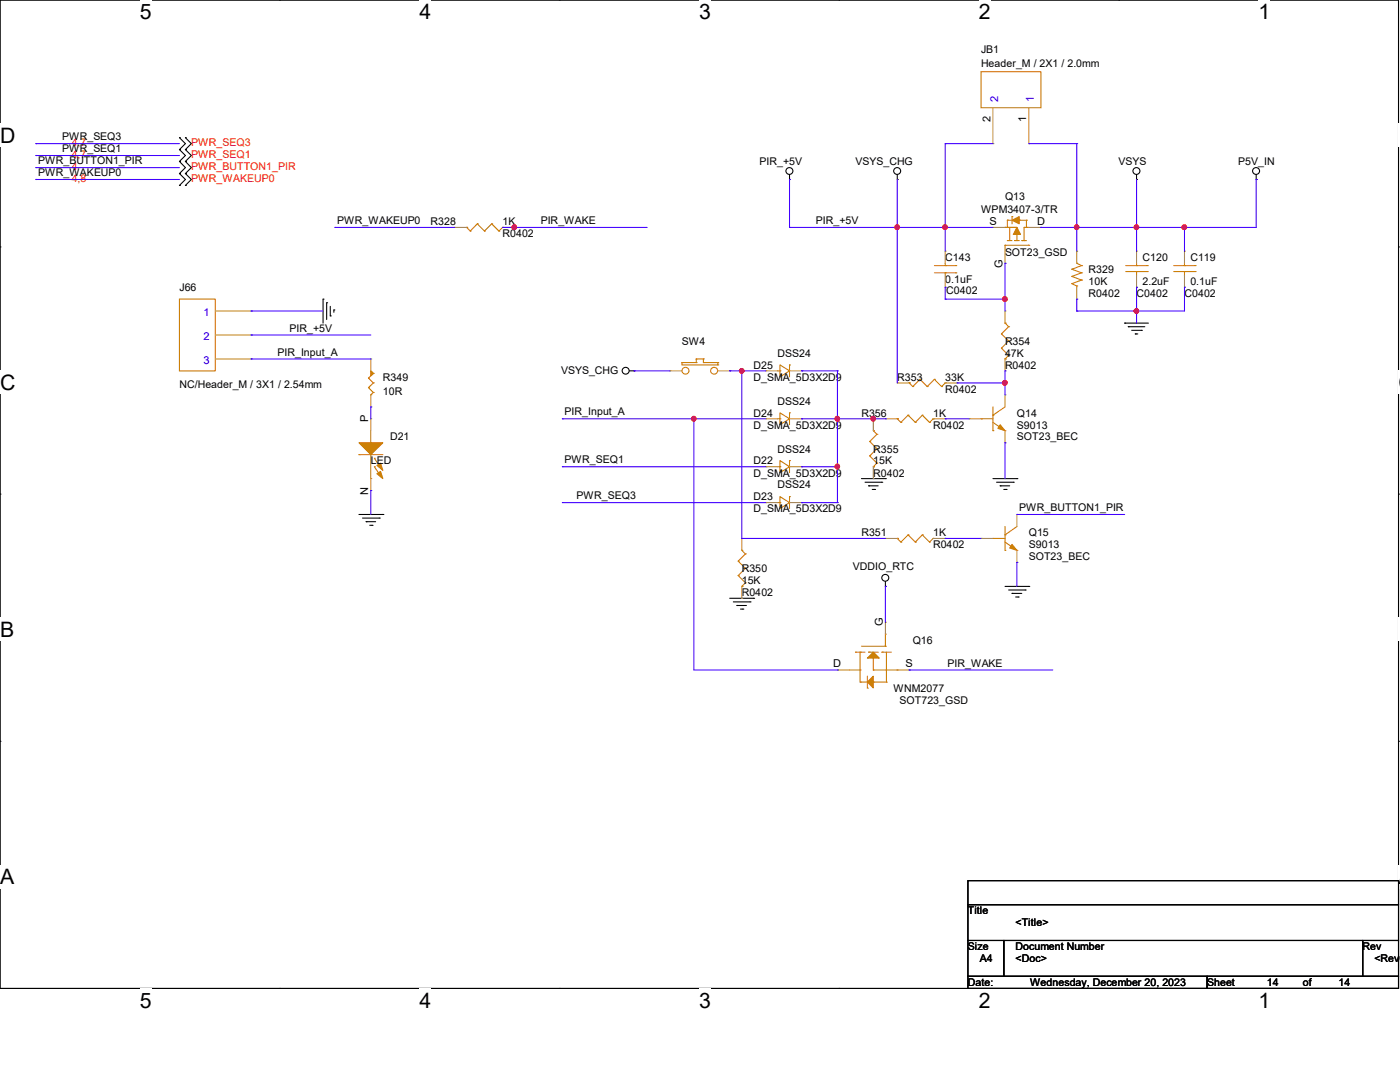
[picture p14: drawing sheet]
<svg xmlns="http://www.w3.org/2000/svg" width="279mm" height="216mm" viewBox="0 0 279 216" stroke-linecap="round" stroke-linejoin="round" font-family="sans-serif">
<defs><g id="words">
<g font-size="4.2">
<text x="27.9" y="3.8">5</text>
<text x="83.7" y="3.8">4</text>
<text x="139.5" y="3.8">3</text>
<text x="195.3" y="3.8">2</text>
<text x="251.2" y="3.8">1</text>
<text x="0" y="28.4">D</text>
<text x="0" y="77.7">C</text>
<text x="279.1" y="77.7">C</text>
<text x="0" y="127">B</text>
<text x="0" y="176.4">A</text>
<text x="279.1" y="176.4">A</text>
<text x="27.9" y="201">5</text>
<text x="83.7" y="201">4</text>
<text x="139.5" y="201">3</text>
<text x="195.3" y="201">2</text>
<text x="251.2" y="201">1</text>
</g>
<g font-size="2.2" fill="#00c">
<text x="199.2" y="20.3" transform="rotate(-90 199.2 20.3)">2</text>
<text x="206.3" y="20.3" transform="rotate(-90 206.3 20.3)">1</text>
<text x="40.6" y="63.1">1</text>
<text x="40.6" y="67.9">2</text>
<text x="40.6" y="72.6">3</text>
</g>
<g font-size="2.2">
<text x="197.7" y="24.4" transform="rotate(-90 197.7 24.4)">2</text>
<text x="204.8" y="24.4" transform="rotate(-90 204.8 24.4)">1</text>
<text x="197.5" y="44.9">S</text>
<text x="207" y="44.9">D</text>
<text x="200.1" y="53.5" transform="rotate(-90 200.1 53.5)">G</text>
<text x="73.5" y="84.3" transform="rotate(-90 73.5 84.3)">P</text>
<text x="73.5" y="98.8" transform="rotate(-90 73.5 98.8)">N</text>
<text x="176.2" y="124.9" transform="rotate(-90 176.2 124.9)">G</text>
<text x="166.3" y="133.2">D</text>
<text x="180.7" y="133.2">S</text>
</g>
<g font-size="2.1">
<text x="195.8" y="10.5">JB1</text>
<text x="195.8" y="13.4">Header_M / 2X1 / 2.0mm</text>
<text x="12.4" y="28">PWR_SEQ3</text>
<text x="7.6" y="32.8">PWR_BUTTON1_PIR</text>
<text x="7.6" y="35.1">PWR_WAKEUP0</text>
<text x="12.4" y="30.4">PWR_SEQ1</text>
<text x="151.6" y="33">PIR_+5V</text>
<text x="170.7" y="33">VSYS_CHG</text>
<text x="223.2" y="33">VSYS</text>
<text x="247.1" y="33">P5V_IN</text>
<text x="200.6" y="39.9">Q13</text>
<text x="67.3" y="44.7">PWR_WAKEUP0</text>
<text x="85.9" y="44.9">R328</text>
<text x="100.3" y="44.9">1K</text>
<text x="100.3" y="47.3">R0402</text>
<text x="107.9" y="44.7">PIR_WAKE</text>
<text x="162.8" y="44.7">PIR_+5V</text>
<text x="195.8" y="42.5">WPM3407-3/TR</text>
<text x="188.6" y="52.1">C143</text>
<text x="200.6" y="51.1">SOT23_GSD</text>
<text x="228" y="52.1">C120</text>
<text x="237.6" y="52.1">C119</text>
<text x="35.8" y="58">J66</text>
<text x="188.6" y="56.4">0.1uF</text>
<text x="188.8" y="58.8">C0402</text>
<text x="217.3" y="54.5">R329</text>
<text x="217.3" y="56.9">10K</text>
<text x="217.3" y="59.3">R0402</text>
<text x="226.8" y="59.3">C0402</text>
<text x="228" y="56.9">2.2uF</text>
<text x="236.4" y="59.3">C0402</text>
<text x="237.6" y="56.9">0.1uF</text>
<text x="55.4" y="71">PIR_Input_A</text>
<text x="57.8" y="66.2">PIR_+5V</text>
<text x="136.1" y="68.8">SW4</text>
<text x="155.2" y="71.2">DSS24</text>
<text x="200.6" y="68.8">R354</text>
<text x="200.6" y="71.2">47K</text>
<text x="35.8" y="77.4">NC/Header_M / 3X1 / 2.54mm</text>
<text x="76.4" y="75.9">R349</text>
<text x="112" y="74.5">VSYS_CHG</text>
<text x="150.4" y="73.6">D25</text>
<text x="150.4" y="75.9">D_SMA_5D3X2D9</text>
<text x="179.1" y="75.9">R353</text>
<text x="188.6" y="75.9">33K</text>
<text x="200.6" y="73.6">R0402</text>
<text x="76.4" y="78.8">10R</text>
<text x="112.7" y="82.9">PIR_Input_A</text>
<text x="150.4" y="83.1">D24</text>
<text x="155.2" y="80.7">DSS24</text>
<text x="171.9" y="83.1">R356</text>
<text x="186.2" y="83.1">1K</text>
<text x="188.6" y="78.4">R0402</text>
<text x="202.9" y="83.1">Q14</text>
<text x="77.9" y="87.9">D21</text>
<text x="150.4" y="85.5">D_SMA_5D3X2D9</text>
<text x="186.2" y="85.5">R0402</text>
<text x="202.9" y="85.5">S9013</text>
<text x="202.9" y="87.9">SOT23_BEC</text>
<text x="74" y="92.7">LED</text>
<text x="112.7" y="92.5">PWR_SEQ1</text>
<text x="150.4" y="92.7">D22</text>
<text x="150.4" y="95.1">D_SMA_5D3X2D9</text>
<text x="155.2" y="90.3">DSS24</text>
<text x="174.3" y="90.3">R355</text>
<text x="174.3" y="92.7">15K</text>
<text x="174.3" y="95.1">R0402</text>
<text x="115.1" y="99.6">PWR_SEQ3</text>
<text x="150.4" y="99.8">D23</text>
<text x="155.2" y="97.5">DSS24</text>
<text x="203.4" y="102">PWR_BUTTON1_PIR</text>
<text x="150.4" y="102.2">D_SMA_5D3X2D9</text>
<text x="171.9" y="107">R351</text>
<text x="186.2" y="107">1K</text>
<text x="205.3" y="107">Q15</text>
<text x="170.2" y="113.7">VDDIO_RTC</text>
<text x="186.2" y="109.4">R0402</text>
<text x="205.3" y="109.4">S9013</text>
<text x="205.3" y="111.8">SOT23_BEC</text>
<text x="148" y="114.2">R350</text>
<text x="148" y="116.5">15K</text>
<text x="148" y="119">R0402</text>
<text x="182.2" y="128.5">Q16</text>
<text x="189.1" y="133">PIR_WAKE</text>
<text x="178.3" y="138">WNM2077</text>
<text x="179.5" y="140.4">SOT723_GSD</text>
<text x="193.2" y="182.5">Title</text>
<text x="202.7" y="184.8">&lt;Title&gt;</text>
<text x="193.2" y="189.6">Size</text>
<text x="195.5" y="192">A4</text>
<text x="202.7" y="189.6">Document Number</text>
<text x="202.7" y="192">&lt;Doc&gt;</text>
<text x="271.9" y="189.6">Rev</text>
<text x="274.3" y="192">&lt;RevC</text>
<text x="193.2" y="196.8">Date:</text>
<text x="205.6" y="196.8">Wednesday, December 20, 2023</text>
<text x="240.9" y="196.8">Sheet</text>
<text x="252.9" y="196.8">14</text>
<text x="260" y="196.8">of</text>
<text x="267.2" y="196.8">14</text>
</g>
<g font-size="2.1" fill="#f00">
<text x="14.3" y="29.2">4,7</text>
<text x="38.2" y="29.2">PWR_SEQ3</text>
<text x="14.3" y="31.5">4,7</text>
<text x="14.3" y="34">4</text>
<text x="38.2" y="31.5">PWR_SEQ1</text>
<text x="38.2" y="34">PWR_BUTTON1_PIR</text>
<text x="14.3" y="36.3">4,8</text>
<text x="38.2" y="36.3">PWR_WAKEUP0</text>
</g>
</g></defs>
<path d="M0 0h279.1v197.2h-279.1z" fill="none" stroke="#000" stroke-width=".21"/>
<g fill="#fff">
<path d="M27.9 0h2.4v4.7h-2.4z"/>
<path d="M27.9 197.2h2.4v4.8h-2.4z"/>
</g>
<path d="M55.8 0h.1M55.8 197.2h.1" fill="none" stroke="#000" stroke-width=".21"/>
<g fill="#fff">
<path d="M83.7 0h2.4v4.7h-2.4z"/>
<path d="M83.7 197.2h2.4v4.8h-2.4z"/>
</g>
<path d="M111.6 0h.1M111.6 197.2h.1" fill="none" stroke="#000" stroke-width=".21"/>
<g fill="#fff">
<path d="M139.5 0h2.4v4.7h-2.4z"/>
<path d="M139.5 197.2h2.4v4.8h-2.4z"/>
</g>
<path d="M167.4 0h.1M167.4 197.2h.1" fill="none" stroke="#000" stroke-width=".21"/>
<g fill="#fff">
<path d="M195.3 0h2.4v4.7h-2.4z"/>
<path d="M195.3 197.2h2.4v4.8h-2.4z"/>
</g>
<path d="M223.3 0h.1M223.3 197.2h.1" fill="none" stroke="#000" stroke-width=".21"/>
<g fill="#fff">
<path d="M251.2 0h2.3v4.7h-2.3z"/>
<path d="M251.2 197.2h2.3v4.8h-2.3z"/>
<path d="M0 24.6h3v4.8h-3z"/>
<path d="M279.1 24.6h.3v4.8h-.3z"/>
<path d="M0 73.9h3v4.8h-3z"/>
<path d="M279.1 73.9h.3v4.8h-.3z"/>
</g>
<path d="M0 49.3h.1M279.1 49.3h.1" fill="none" stroke="#000" stroke-width=".21"/>
<g fill="#fff">
<path d="M0 123.2h2.8v4.8h-2.8z"/>
<path d="M279.1 123.2h.3v4.8h-.3z"/>
</g>
<path d="M0 98.6h.1M279.1 98.6h.1" fill="none" stroke="#000" stroke-width=".21"/>
<g fill="#fff">
<path d="M0 172.6h2.8v4.7h-2.8z"/>
<path d="M279 172.6h.4v4.7h-.4z"/>
</g>
<g fill="none" stroke="#000" stroke-width=".21">
<path d="M35.8 32.2h.1M35.8 29.8h.1M35.8 34.6h.1M35.8 37h.1M35.8 27.5h.1M35.8 29.8l1.2 1.2-1.2 1.2M35.8 32.2l1.2 1.2-1.2 1.2M35.8 34.6l1.2 1.2-1.2 1.2M35.8 27.5l1.2 1.2-1.2 1.1M37 32.2h.1M37 29.8h.1M37 34.6h.1"/>
<path d="M37 37h.1M37 27.5h.1M37 29.8l1.2 1.2-1.2 1.2M37 32.2l1.2 1.2-1.2 1.2M37 34.6l1.2 1.2-1.2 1.2M37 27.5l1.2 1.2-1.2 1.1M157.6 35.8h.1M157.6 34.8v1M179.1 35.8h.1M179.1 34.8v1M226.8 35.8h.1M226.8 34.8v1"/>
<path d="M250.7 35.8h.1M250.7 34.8v1M64.5 59.7h.1M64.5 59.7v4.8M65.2 60.4h.1M65.2 60.4v3.4M65.9 63h.1M65.9 61.1v1.9M66.6 61.8h.1M66.6 61.8v.5M125.6 74h.9M126.5 74h.1"/>
<path d="M224.5 64.5h.1M224.5 64.5h4.7M225.2 65.2h.1M225.2 65.2h3.3M225.8 65.9h2M226.6 66.6h.1M226.6 66.6h.5M227.8 65.9h.1M171.9 95.5h4.8M172.6 96.2h3.4M173.4 96.9h.1M173.4 96.9h1.9"/>
<path d="M174.1 97.7h.4M174.5 97.7h.1M176 96.2h.1M176.7 95.5h.1M198.2 95.5h4.7M198.9 96.2h3.3M199.6 96.9h.1M199.6 96.9h1.9M200.3 97.7h.5M200.8 97.7h.1M202.2 96.2h.1M202.9 95.5h.1"/>
<path d="M71.6 102.7h4.8M72.3 103.4h3.4M73.1 104.1h.1M73.1 104.1h1.9M73.8 104.8h.5M74.3 104.8h.1M75.7 103.4h.1M76.4 102.7h.1M145.6 119.4h4.8M150.4 119.4h.1M176.7 117h.1M176.7 116v1"/>
<path d="M200.6 117h4.7M201.3 117.7h3.3M202 118.4h.1M202 118.4h1.9M202.7 119.1h.5M203.2 119.1h.1M204.6 117.7h.1M205.3 117h.1M146.3 120.1h3.4M147.1 120.8h.1M147.1 120.8h1.9M147.8 121.5h.5"/>
<path d="M148.3 121.5h.1M149.7 120.1h.1M0 147.9h.1M279.1 147.9h.1M193.2 175.7h85.9v4.8h-85.9zM193.2 180.5h85.9v7.2h-85.9zM193.2 187.7h7.1v7.1h-7.1zM193.2 194.8h47.7v2.4h-47.7zM200.3 187.7h71.6v7.1h-71.6zM240.9 194.8h38.2v2.4h-38.2zM271.9 187.7h7.2v7.1h-7.2z"/>
<circle cx="157.6" cy="34.1" r=".69"/>
<circle cx="179.1" cy="34.1" r=".69"/>
<circle cx="226.8" cy="34.1" r=".69"/>
<circle cx="250.7" cy="34.1" r=".69"/>
<circle cx="124.9" cy="74" r=".69"/>
<circle cx="176.7" cy="115.3" r=".69"/>
</g>
<g fill="none" stroke="#cc8006" stroke-width=".21">
<path d="M195.8 14.3h11.9v7.2h-11.9zM35.8 59.7h7.2v14.3h-7.2zM93.1 45.4h.1M93.1 45.4l.8 .7M93.9 46.1h.1M95.2 44.7h.1M95.2 44.7l1.5 1.4M95.2 44.7l-1.3 1.4M96.7 46.1h.1M98.1 44.7h.1M98.1 44.7l1.5 1.4M98.1 44.7l-1.4 1.4"/>
<path d="M99.6 46.1h.1M100.3 45.4h.1M100.3 45.4l-.7 .7M186.5 54.4h4.3M186.5 53h4.3M188.6 53h.1M188.6 54.4h.1M188.6 52.5v.5M188.6 54.4v.5M190.8 54.4h.1M190.8 53h.1M200.6 45.4h.1"/>
<path d="M200.6 48.9h.1M200.6 45.4h2.3M200.6 48.9v1.2M200.6 48.9h4.7M201 48h.1M201 43.9h.1M201 45.4h.1M201 48h1M201 43.9h1M201 43.9v1.5M201.5 45.4h.1M201.5 45.4v2.6"/>
<path d="M202 43.2h.1M202 43.2v1.5M202.5 48h.1M202.5 48h.9M202.9 46.6h.1M202.9 46.6v1.4M203.4 43.9h.1M203.4 43.9h1.5M203.9 48h.1M203.9 48h1M204.4 48h.1M204.4 45.4h.1"/>
<path d="M204.4 45.4h.9M204.4 45.4v2.6M204.9 45.4h.1M204.9 43.9h.1M204.9 43.9v1.5M205.3 48.9h.1M213.9 56.6h.1M213.9 55.2h.1M213.9 53.7h.1M213.9 56.6l1 .5M213.9 55.2l2 .7M213.9 53.7l2 .7"/>
<path d="M214.9 52.5h.1M214.9 57.1h.1M214.9 52.5l1 .5M214.9 57.1v.2M215.9 55.9h.1M215.9 54.4h.1M215.9 53h.1M215.9 55.9l-2 .7M215.9 54.4l-2 .8M215.9 53l-2 .7M224.7 53h4.3M224.7 54.2h4.3"/>
<path d="M226.8 53h.1M226.8 54.2h.1M226.8 52.5v.5M226.8 54.2v.7M229 54.2h.1M229 53h.1M234.2 53h4.3M234.2 54.2h4.3M236.4 53h.1M236.4 54.2h.1M236.4 52.5v.5M236.4 54.2v.7"/>
<path d="M238.5 54.2h.1M238.5 53h.1M73.5 75.4h.1M73.5 77.3h.1M73.5 75.4l1 1M73.5 77.3l1 1M74 78.8h.1M74 74l.5 .5M74.5 74.5h.1M74.5 76.4h.1M74.5 78.3h.1M74.5 74.5l-1 .9"/>
<path d="M74.5 76.4l-1 .9M74.5 78.3l-.5 .5M136.1 72.3h.1M136.1 72.3v.5h7.2M136.1 72.3h2.8M138.9 71.6h.1M138.9 72.3h.1M138.9 71.6h1.5M138.9 71.6v.7M140.4 72.3h.1M140.4 71.6h.1M140.4 72.3h2.9"/>
<path d="M140.4 71.6v.7M143.3 72.8h.1M143.3 72.3h.1M143.3 72.3v.5M155.2 74h.5M155.7 72.8l1.9 1.2-1.9 1.2zM155.7 74h.1M157.6 72.8h.1M157.6 72.8v2.4M181.4 76.4h.1M181.4 76.4l.8 .7M182.2 77.1h.1"/>
<path d="M183.6 75.7h.1M183.6 75.7l-1.4 1.4M183.6 75.7l1.4 1.4M185 77.1h.1M186.5 75.7h.1M186.5 75.7l-1.5 1.4M186.5 75.7l1.4 1.4M187.9 77.1h.1M188.6 76.4h.1M188.6 76.4l-.7 .7M199.9 66.6h.1M199.9 69.5h.1"/>
<path d="M199.9 66.6l1.4 1.4M199.9 69.5l1.4 1.4M200.6 71.6h.1M200.6 64.5h.1M200.6 64.5l.7 .7M201.3 65.2h.1M201.3 68h.1M201.3 70.9h.1M201.3 65.2l-1.4 1.4M201.3 68l-1.4 1.5M201.3 70.9l-.7 .7M71.6 90.7h.1"/>
<path d="M71.6 90.7h4.8M74 88.3h.1M74 95.5h.1M74 85.9v2.4M74 90.7v4.8M74.7 91.4h.1M74.7 93.1h.1M74.7 91.4l1.5 2.2M74.7 93.1l1.5 2.1M155.2 93.1h.5M155.2 83.6h.5M155.7 91.9l1.9 1.2-1.9 1.2z"/>
<path d="M155.7 93.1h.1M155.7 99.1l1.9 1.2-1.9 1.2zM155.7 82.4l1.9 1.2-1.9 1.2zM155.7 83.6h.1M157.6 91.9h.1M157.6 99.1h.1M157.6 82.4h.1M157.6 82.4v2.4M157.6 91.9v2.4M157.6 99.1v2.4M173.6 88.1h.1M173.6 91h.1"/>
<path d="M173.6 88.1l1.4 1.4M173.6 91l1.4 1.4M174.3 93.1h.1M174.3 85.9h.1M174.3 85.9l.7 .8M175 86.7h.1M175 89.5h.1M175 92.4h.1M175 86.7l-1.4 1.4M175 89.5l-1.4 1.5M175 92.4l-.7 .7M179.1 83.6h.1"/>
<path d="M179.1 83.6l.7 .7M179.8 84.3h.1M181.2 82.8h.1M181.2 82.8l1.5 1.5M181.2 82.8l-1.4 1.5M182.7 84.3h.1M184.1 82.8h.1M184.1 82.8l1.4 1.5M184.1 82.8l-1.4 1.5M185.5 84.3h.1M186.2 83.6h.1M186.2 83.6l-.7 .7"/>
<path d="M195.8 83.6h.1M195.8 83.6h2.4M198.2 82.8h.1M198.2 85.9h.1M198.2 84.3l2.4 1.6M198.2 81.2v4.7M200.6 85.9h.1M200.6 81.2l-2.4 1.6M147.3 112h.1M147.3 114.9h.1M147.3 112l1.5 1.4M147.3 114.9l1.5 1.4"/>
<path d="M148 117h.1M148 109.8h.1M148 109.8l.8 .7M148.8 110.5h.1M148.8 113.4h.1M148.8 116.3h.1M148.8 110.5l-1.5 1.5M148.8 113.4l-1.5 1.5M148.8 116.3l-.8 .7M155.2 100.3h.5M155.7 100.3h.1M179.1 107.4h.1"/>
<path d="M179.1 107.4l.7 .8M179.8 108.2h.1M181.2 106.7h.1M181.2 106.7l1.5 1.5M181.2 106.7l-1.4 1.5M182.7 108.2h.1M184.1 106.7h.1M184.1 106.7l1.4 1.5M184.1 106.7l-1.4 1.5M185.5 108.2h.1M186.2 107.4h.1M186.2 107.4l-.7 .8"/>
<path d="M198.2 107.4h.1M198.2 107.4h2.4M200.6 106.7h.1M200.6 109.8h.1M200.6 105.1v4.7M200.6 108.2l2.3 1.6M202.9 109.8h.1M202.9 105.1l-2.3 1.6M169.5 133.7h2.2M170.7 130.1h.1M170.7 130.1h1.9M171.7 136.1h.1"/>
<path d="M171.7 130.1h.1M171.7 133.7h.1M171.7 136.1h1.4M171.7 130.1v6M171.9 128.9h4.8M173.1 137.3h.1M173.1 134.9v2.4M173.4 130.1h.1M173.4 130.1h1.9M174.3 136.1h.1M174.3 133.7h.1M174.3 136.1h2.6"/>
<path d="M174.3 133.7h4.8M174.3 131.3v2.4M176 130.1h.1M176 130.1h1.9M176.7 128.9h.1M176.7 126.5h.1M176.7 126.5v2.4M176.9 136.1h.1M176.9 130.1v6M179.1 133.7h.1"/>
<circle cx="136.8" cy="74" r=".69"/>
<circle cx="142.5" cy="74" r=".69"/>
</g>
<g fill="#cc8006" stroke="#cc8006" stroke-width=".21">
<path d="M202 43.9l1.4-.7v1.5z"/>
<path d="M202.9 45.4l.8 1.4h-1.5z"/>
<path d="M71.6 88.3h4.8l-2.4 2.4z"/>
<path d="M75.2 92.9l.7-.5 .5 1.5z"/>
<path d="M75.2 94.5l.7-.4 .5 1.4z"/>
<path d="M202 108.6l.9 1.2-1.4-.5z"/>
<path d="M174.3 130.1l1.2 1.2h-2.4z"/>
<path d="M174.3 134.9v2.4l-1.2-1.2z"/>
<path d="M199.6 84.8l1 1.1-1.5-.4z"/>
<path d="M74 74l.5 .5-.5 .5 .5-.5-.5 .5z" fill-rule="evenodd"/>
</g>
<g fill="none" stroke="#a84" stroke-width=".21">
<path d="M198.2 28.7h.1M198.2 21.5v7.2M205.3 28.7h.1M205.3 21.5v7.2M90.7 45.4h.1M90.7 45.4h2.4M100.3 45.4h2.4M102.7 45.4h.1M188.6 50.1h.1M188.6 57.3h.1M188.6 50.1v2.4M188.6 54.9v2.4"/>
<path d="M198.2 45.4h.1M198.2 45.4h2.4M200.6 52.5h.1M200.6 50.1v2.4M205.3 45.4h2.4M207.7 45.4h.1M214.9 50.1h.1M214.9 59.7h.1M214.9 50.1v2.4M214.9 57.3v2.4M226.8 50.1h.1M226.8 57.3h.1"/>
<path d="M226.8 50.1v2.4M226.8 54.9v2.4M236.4 50.1h.1M236.4 57.3h.1M236.4 50.1v2.4M236.4 54.9v2.4M43 62.1h7.1M43 71.6h7.1M43 66.8h7.1M50.1 62.1h.1M50.1 71.6h.1M50.1 66.8h.1"/>
<path d="M74 71.6h.1M74 71.6v2.4M74 78.8v2.4M133.7 74h.1M133.7 74h2.4M143.3 74h2.3M145.6 74h.1M152.8 74h.1M152.8 74h2.4M157.6 74h2.4M160 74h.1M179.1 76.4h.1"/>
<path d="M179.1 76.4h2.3M188.6 76.4h2.4M191 76.4h.1M200.6 62.1h.1M200.6 74h.1M200.6 78.8h.1M200.6 62.1v2.4M200.6 71.6v2.4M200.6 78.8v2.4M74 81.2h.1M74 83.6h.1M74 97.9h.1"/>
<path d="M74 83.6v2.3M74 95.5v2.4M152.8 93.1h.1M152.8 83.6h.1M152.8 93.1h2.4M152.8 83.6h2.4M157.6 93.1h2.4M157.6 83.6h2.4M160 93.1h.1M160 83.6h.1M174.3 83.6h.1M174.3 95.5h.1"/>
<path d="M174.3 83.6v2.3M174.3 93.1v2.4M176.7 83.6h.1M176.7 83.6h2.4M186.2 83.6h2.4M188.6 83.6h.1M193.4 83.6h.1M193.4 83.6h2.4M200.6 88.3h.1M200.6 85.9v2.4M148 107.4h.1M148 119.4h.1"/>
<path d="M148 107.4v2.4M148 117v2.4M152.8 100.3h.1M152.8 100.3h2.4M157.6 100.3h2.4M160 100.3h.1M176.7 107.4h.1M176.7 107.4h2.4M186.2 107.4h2.4M188.6 107.4h.1M195.8 107.4h.1M195.8 107.4h2.4"/>
<path d="M202.9 102.7h.1M202.9 112.2h.1M202.9 102.7v2.4M202.9 109.8v2.4M167.1 133.7h.1M167.1 133.7h2.4M176.7 124.2h.1M176.7 124.2v2.3M179.1 133.7h2.3M181.4 133.7h.1"/>
</g>
<g fill="none" stroke="#4200ff" stroke-width=".21">
<path d="M7.2 31h.1M7.2 33.4h.1M7.2 35.8h.1M7.2 28.7h.1M7.2 31h28.6M7.2 33.4h28.6M7.2 35.8h28.6M7.2 28.7h28.6M157.6 35.8h.1M157.6 35.8v9.6M179.1 35.8v40.6M188.6 28.7h.1"/>
<path d="M188.6 28.7v21.4M188.6 28.7h9.6M205.3 28.7h9.6M214.9 28.7h.1M214.9 28.7v21.4M226.8 35.8v14.3M250.7 35.8h.1M250.7 35.8v9.6h-43M66.8 45.4h.1M66.8 45.4h23.9M100.3 45.4h28.6M102.7 45.4h.1"/>
<path d="M128.9 45.4h.1M157.6 45.4h.1M157.6 45.4h40.6M179.1 45.4h.1M188.6 45.4h.1M188.6 57.3h.1M188.6 59.7h.1M188.6 57.3v2.4M188.6 59.7h12M200.6 52.5h.1M200.6 59.7h.1M200.6 52.5v9.6"/>
<path d="M207.7 45.4h.1M214.9 45.4h.1M214.9 59.7h.1M214.9 59.7v2.4M226.8 45.4h.1M226.8 57.3h.1M226.8 57.3v7.2M236.4 45.4h.1M236.4 57.3h.1M236.4 45.4v4.7M236.4 57.3v4.8h-21.5M50.1 62.1h.1"/>
<path d="M50.1 66.8h.1M50.1 71.6h.1M50.1 62.1h14.4M50.1 66.8h23.9M50.1 71.6h23.9M126.5 74h.1M126.5 74h7.2M145.6 74h.1M145.6 74h7.2M148 74h.1M148 74v33.4M160 74h.1"/>
<path d="M160 74h7.1M167.1 74h.1M167.1 74v26.3M191 76.4h.1M191 76.4h9.6M200.6 74h.1M200.6 76.4h.1M200.6 74v4.8M214.9 62.1h.1M226.8 62.1h.1M74 81.2h.1M74 97.9h.1"/>
<path d="M74 81.2v2.4M74 97.9v4.8M112.2 83.6h.1M112.2 93.1h.1M112.2 83.6h40.6M112.2 93.1h40.6M138.5 83.6h.1M138.5 83.6v50.1h28.6M160 83.6h.1M160 93.1h.1M160 83.6h16.7M160 93.1h7.1"/>
<path d="M167.1 83.6h.1M174.3 83.6h.1M176.7 83.6h.1M188.6 83.6h.1M188.6 83.6h4.8M200.6 88.3h.1M200.6 88.3v7.2M112.2 100.3h.1M112.2 100.3h40.6M148 107.4h.1M148 107.4h28.7M160 100.3h.1"/>
<path d="M160 100.3h7.1M167.1 100.3h.1M176.7 117h.1M176.7 117v7.2M188.6 107.4h.1M188.6 107.4h7.2M202.9 102.7h.1M202.9 112.2h.1M202.9 102.7h21.6M202.9 112.2v4.8M167.1 133.7h.1M181.4 133.7h.1"/>
<path d="M181.4 133.7h28.7"/>
</g>
<g fill="#f00" stroke="#f00" stroke-width=".21">
<circle cx="179" cy="45.3" r=".46"/>
<circle cx="188.6" cy="45.3" r=".47"/>
<circle cx="214.9" cy="45.3" r=".46"/>
<circle cx="226.8" cy="45.3" r=".46"/>
<circle cx="236.3" cy="45.3" r=".47"/>
<circle cx="200.5" cy="59.7" r=".47"/>
<circle cx="226.8" cy="62.1" r=".46"/>
<circle cx="148" cy="74" r=".46"/>
<circle cx="200.5" cy="76.4" r=".47"/>
<circle cx="138.4" cy="83.5" r=".46"/>
<circle cx="167.1" cy="83.5" r=".46"/>
<circle cx="174.3" cy="83.5" r=".46"/>
<circle cx="102.6" cy="45.3" r=".46"/>
<circle cx="167.1" cy="93.1" r=".46"/>
</g>
<use href="#words"/>
</svg>
